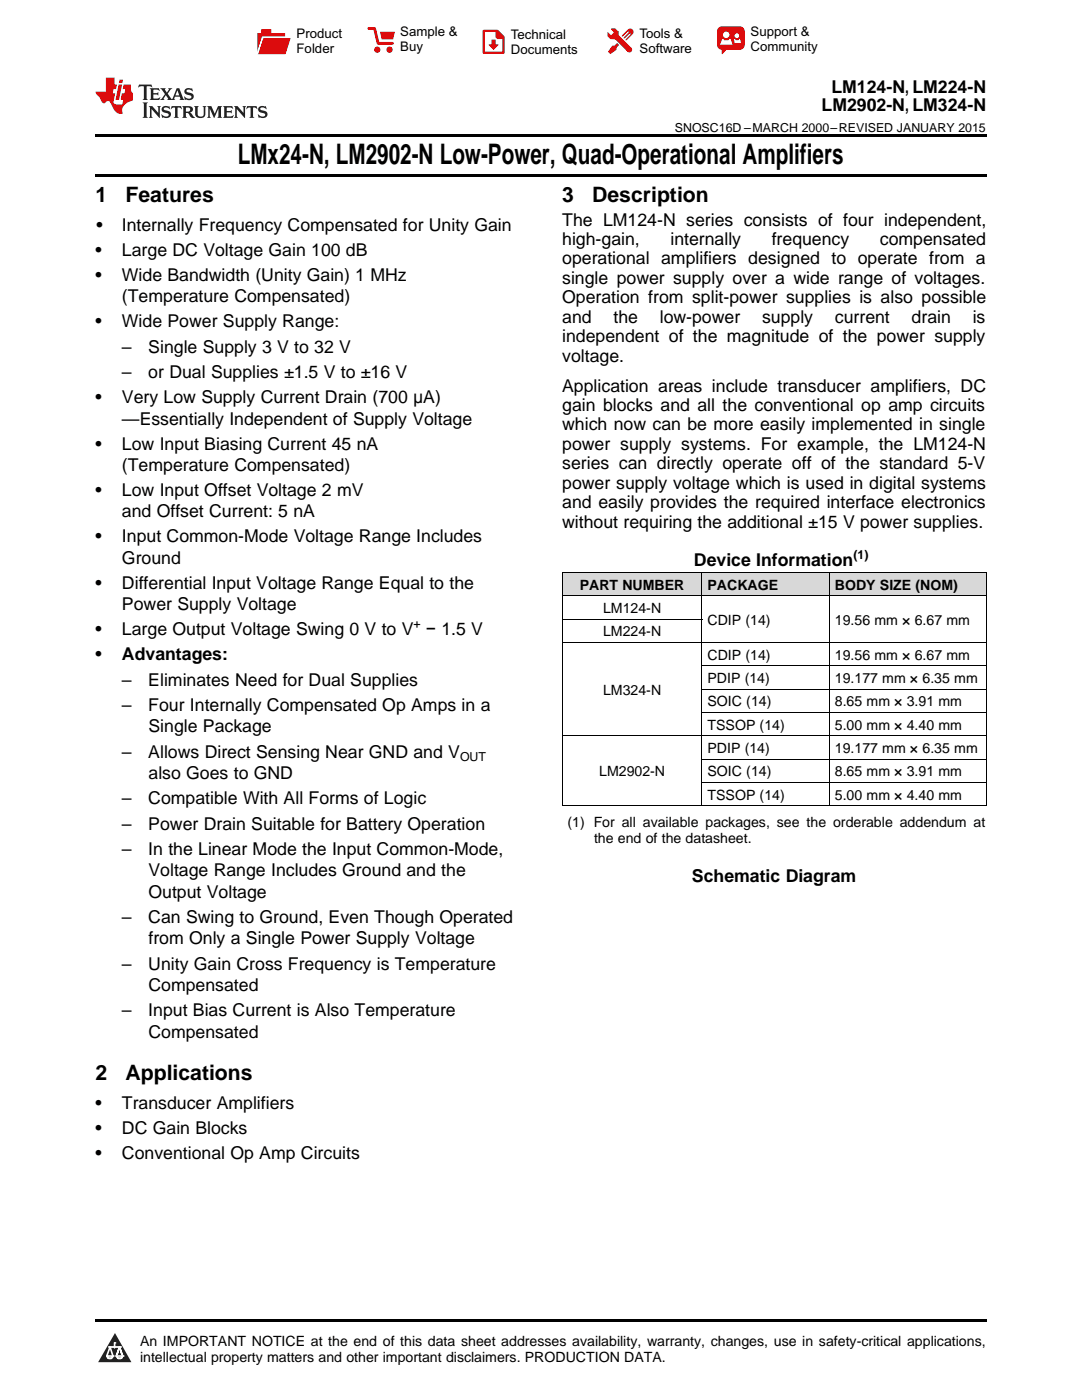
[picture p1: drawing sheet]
<svg xmlns="http://www.w3.org/2000/svg" width="216mm" height="279mm" viewBox="0 0 216 279" stroke-linecap="round" stroke-linejoin="round" font-family="sans-serif">
<defs><g id="words">
<text font-size="5.6" x="47.4" y="32.8">LMx24-N, LM2902-N Low-Power, Quad-Operational Amplifiers</text>
<g font-size="4.2">
<text x="19" y="40.4">1</text>
<text x="25" y="40.4">Features</text>
<text x="112.2" y="40.4">3</text>
<text x="118.2" y="40.4">Description</text>
<text x="19" y="215.5">2</text>
<text x="25" y="215.5">Applications</text>
</g>
<g font-size="3.5">
<text x="163.9" y="22.2">LM2902-N, LM324-N</text>
<text x="165.9" y="18.6">LM124-N, LM224-N</text>
<text x="19.2" y="46.1">•</text>
<text x="24.3" y="46.1">Internally Frequency Compensated for Unity Gain</text>
<text x="112.2" y="45">The LM124-N series consists of four independent,</text>
<text x="19" y="51.1">•</text>
<text x="24.3" y="51.1">Large DC Voltage Gain 100 dB</text>
<text x="112.2" y="48.9">high-gain,</text>
<text x="112.2" y="52.8">operational amplifiers designed to operate from a</text>
<text x="133.8" y="48.9">internally</text>
<text x="154" y="48.9">frequency</text>
<text x="175.6" y="48.9">compensated</text>
<text x="19" y="56.1">•</text>
<text x="24.3" y="56.1">Wide Bandwidth (Unity Gain) 1 MHz</text>
<text x="112.2" y="56.7">single power supply over a wide range of voltages.</text>
<text x="19" y="65.3">•</text>
<text x="24.3" y="60.3">(Temperature Compensated)</text>
<text x="24.3" y="65.3">Wide Power Supply Range:</text>
<text x="112.2" y="60.5">Operation from split-power supplies is also possible</text>
<text x="112.2" y="64.4">and</text>
<text x="122.4" y="64.4">the</text>
<text x="131.6" y="64.4">low-power</text>
<text x="152.1" y="64.4">supply</text>
<text x="166.6" y="64.4">current</text>
<text x="181.9" y="64.4">drain</text>
<text x="194.1" y="64.4">is</text>
<text x="24.3" y="70.4">–</text>
<text x="29.6" y="70.4">Single Supply 3 V to 32 V</text>
<text x="112.2" y="68.3">independent of the magnitude of the power supply</text>
<text x="24.3" y="75.5">–</text>
<text x="29.6" y="75.5">or Dual Supplies ±1.5 V to ±16 V</text>
<text x="112.2" y="72.2">voltage.</text>
<text x="19" y="80.5">•</text>
<text x="24.3" y="80.5">Very Low Supply Current Drain (700 μA)</text>
<text x="112.2" y="78.1">Application areas include transducer amplifiers, DC</text>
<text x="112.2" y="82">gain blocks and all the conventional op amp circuits</text>
<text x="19" y="89.7">•</text>
<text x="24.3" y="84.7">—Essentially Independent of Supply Voltage</text>
<text x="24.3" y="89.7">Low Input Biasing Current 45 nA</text>
<text x="112.2" y="85.9">which now can be more easily implemented in single</text>
<text x="112.2" y="89.8">power supply systems. For example, the LM124-N</text>
<text x="24.3" y="94">(Temperature Compensated)</text>
<text x="112.2" y="93.7">series can directly operate off of the standard 5-V</text>
<text x="19" y="99">•</text>
<text x="24.3" y="99">Low Input Offset Voltage 2 mV</text>
<text x="112.2" y="97.5">power supply voltage which is used in digital systems</text>
<text x="112.2" y="101.4">and easily provides the required interface electronics</text>
<text x="24.3" y="103.2">and Offset Current: 5 nA</text>
<text x="112.2" y="105.3">without requiring the additional ±15 V power supplies.</text>
<text x="19" y="108.2">•</text>
<text x="24.3" y="108.2">Input Common-Mode Voltage Range Includes</text>
<text x="24.3" y="112.5">Ground</text>
<text x="138.5" y="113">Device Information</text>
<text x="19" y="117.5">•</text>
<text x="24.3" y="117.5">Differential Input Voltage Range Equal to the</text>
<text x="24.3" y="121.7">Power Supply Voltage</text>
<text x="19" y="126.7">•</text>
<text x="19" y="131.7">•</text>
<text x="24.3" y="126.7">Large Output Voltage Swing 0 V to V</text>
<text x="24.3" y="131.7">Advantages:</text>
<text x="85" y="126.7">− 1.5 V</text>
<text x="24.3" y="136.8">–</text>
<text x="29.6" y="136.8">Eliminates Need for Dual Supplies</text>
<text x="24.3" y="141.9">–</text>
<text x="29.6" y="141.9">Four Internally Compensated Op Amps in a</text>
<text x="29.6" y="146.1">Single Package</text>
<text x="24.3" y="151.2">–</text>
<text x="29.6" y="151.2">Allows Direct Sensing Near GND and V</text>
<text x="29.6" y="155.4">also Goes to GND</text>
<text x="24.3" y="160.5">–</text>
<text x="29.6" y="160.5">Compatible With All Forms of Logic</text>
<text x="24.3" y="165.6">–</text>
<text x="29.6" y="165.6">Power Drain Suitable for Battery Operation</text>
<text x="24.3" y="170.7">–</text>
<text x="29.6" y="170.7">In the Linear Mode the Input Common-Mode,</text>
<text x="29.6" y="174.9">Voltage Range Includes Ground and the</text>
<text x="29.6" y="179.1">Output Voltage</text>
<text x="138.1" y="176">Schematic Diagram</text>
<text x="24.3" y="184.2">–</text>
<text x="29.6" y="184.2">Can Swing to Ground, Even Though Operated</text>
<text x="29.6" y="188.5">from Only a Single Power Supply Voltage</text>
<text x="24.3" y="193.5">–</text>
<text x="29.6" y="193.5">Unity Gain Cross Frequency is Temperature</text>
<text x="29.6" y="197.8">Compensated</text>
<text x="24.3" y="202.8">–</text>
<text x="29.6" y="202.8">Input Bias Current is Also Temperature</text>
<text x="29.6" y="207.1">Compensated</text>
<text x="19" y="221.2">•</text>
<text x="24.3" y="221.2">Transducer Amplifiers</text>
<text x="19" y="226.2">•</text>
<text x="24.3" y="226.2">DC Gain Blocks</text>
<text x="19" y="231.2">•</text>
<text x="24.3" y="231.2">Conventional Op Amp Circuits</text>
</g>
<g font-size="2.8">
<text x="115.7" y="117.7">PART NUMBER</text>
<text x="141.2" y="117.7">PACKAGE</text>
<text x="166.6" y="117.7">BODY SIZE (NOM)</text>
<text x="120.3" y="122.3">LM124-N</text>
<text x="141.2" y="124.7">CDIP (14)</text>
<text x="166.6" y="124.7">19.56 mm × 6.67 mm</text>
<text x="120.3" y="127">LM224-N</text>
<text x="141.2" y="131.7">CDIP (14)</text>
<text x="166.6" y="131.7">19.56 mm × 6.67 mm</text>
<text x="141.2" y="136.3">PDIP (14)</text>
<text x="166.6" y="136.3">19.177 mm × 6.35 mm</text>
<text x="120.3" y="138.6">LM324-N</text>
<text x="141.2" y="141">SOIC (14)</text>
<text x="166.6" y="141">8.65 mm × 3.91 mm</text>
<text x="141.2" y="145.6">TSSOP (14)</text>
<text x="166.6" y="145.6">5.00 mm × 4.40 mm</text>
<text x="119.6" y="154.9">LM2902-N</text>
<text x="141.2" y="150.3">PDIP (14)</text>
<text x="141.2" y="154.9">SOIC (14)</text>
<text x="166.6" y="150.3">19.177 mm × 6.35 mm</text>
<text x="166.6" y="154.9">8.65 mm × 3.91 mm</text>
<text x="141.2" y="159.6">TSSOP (14)</text>
<text x="166.6" y="159.6">5.00 mm × 4.40 mm</text>
<text x="113.2" y="165.1">(1) For all available packages, see the orderable addendum at</text>
<text x="118.5" y="168.3">the end of the datasheet.</text>
<text x="27.9" y="268.6">An IMPORTANT NOTICE at the end of this data sheet addresses availability, warranty, changes, use in safety-critical applications,</text>
<text x="27.9" y="271.8">intellectual property matters and other important disclaimers. PRODUCTION DATA.</text>
</g>
<g font-size="2.6">
<text x="59.2" y="7.6">Product</text>
<text x="59.2" y="10.6">Folder</text>
<text x="79.9" y="7.3">Sample &amp;</text>
<text x="79.9" y="10.2">Buy</text>
<text x="101.9" y="7.8">Technical</text>
<text x="101.9" y="10.8">Documents</text>
<text x="127.6" y="7.6">Tools &amp;</text>
<text x="127.6" y="10.6">Software</text>
<text x="149.8" y="7.2">Support &amp;</text>
<text x="149.8" y="10.2">Community</text>
</g>
<g font-size="2.5">
<text x="134.7" y="26.3">SNOSC16D –MARCH 2000–REVISED JANUARY 2015</text>
<text x="170.3" y="111.6">(1)</text>
<text x="82.5" y="125.3">+</text>
<text x="91.8" y="151.9">OUT</text>
</g>
</g></defs>
<g fill="#d8d8d8">
<path d="M112.2 114.3h27.9v4.7h-27.9z"/>
<path d="M140.1 114.3h25.4v4.7h-25.4z"/>
<path d="M165.5 114.3h31.3v4.7h-31.3z"/>
</g>
<path d="M22.9 266l3.3 5.9h-6.6z" fill="#231f20"/>
<path d="M21.3 270.6h1.2l-.3 .5h-.3a.53 .53 0 0 1-.6-.5z" fill-rule="evenodd" fill="#fff"/>
<path d="M21.3 270.6h1.2l-.3 .5h-.3a.53 .53 0 0 1-.6-.5z" fill="none" stroke="#231f20" stroke-width=".33"/>
<path d="M21.3 270.6l1.2 .1-.3 .4h-.5z" fill="none" stroke="#fff" stroke-width=".33"/>
<path d="M22.9 268.9h.1" fill="none" stroke="#fff" stroke-width=".33"/>
<path d="M22.9 268v.9z" fill="#fff"/>
<path d="M22.9 268v.9z" fill="none" stroke="#fff" stroke-width=".33"/>
<circle cx="22.9" cy="268" r=".16" fill="#fff"/>
<path d="M21.8 268.8h.1" fill="none" stroke="#fff" stroke-width=".33"/>
<path d="M21.8 268.8h2.2z" fill="#fff"/>
<path d="M21.8 268.8h2.2z" fill="none" stroke="#fff" stroke-width=".33"/>
<circle cx="24" cy="268.8" r=".16" fill="#fff"/>
<path d="M23.2 270.6h.1" fill="none" stroke="#fff" stroke-width=".33"/>
<path d="M23.8 268.8l-.6 1.8z" fill="#fff"/>
<path d="M23.8 268.8l-.6 1.8z" fill="none" stroke="#fff" stroke-width=".33"/>
<path d="M23.8 268.8l.7 1.8z" fill="#fff"/>
<path d="M23.8 268.8l.7 1.8z" fill="none" stroke="#fff" stroke-width=".33"/>
<path d="M24.4 270.6h.1" fill="none" stroke="#fff" stroke-width=".33"/>
<circle cx="21.3" cy="270.6" r=".16" fill="#fff"/>
<path d="M22 268.8l-.7 1.8z" fill="#fff"/>
<path d="M22 268.8l-.7 1.8z" fill="none" stroke="#fff" stroke-width=".33"/>
<path d="M22 268.8l.5 1.8z" fill="#fff"/>
<path d="M22 268.8l.5 1.8z" fill="none" stroke="#fff" stroke-width=".33"/>
<circle cx="22.5" cy="270.6" r=".16" fill="#fff"/>
<path d="M23.3 270.6h1.2a.63 .63 0 0 1-.6 .5 .63 .63 0 0 1-.6-.5z" fill-rule="evenodd" fill="#fff"/>
<path d="M23.3 270.6h1.2a.63 .63 0 0 1-.6 .5 .63 .63 0 0 1-.6-.5z" fill="none" stroke="#231f20" stroke-width=".33"/>
<path d="M23.3 270.6h1.2l-.4 .5h-.5z" fill="none" stroke="#fff" stroke-width=".33"/>
<path d="M23.2 270.6h.1" fill="none" stroke="#fff" stroke-width=".33"/>
<circle cx="24.5" cy="270.6" r=".16" fill="#fff"/>
<path d="M19 34.8h177.8v.5h-177.8zM19 26.8h177.8v.6h-177.8zM112.2 160.8l.1 .1zM165.4 160.8l.1 .1zM196.7 160.8l.1 .1zM19 263.2h177.8v.5h-177.8z" fill="#000"/>
<g fill="none" stroke="#000" stroke-width=".2">
<path d="M112.2 118.9h84.6M112.2 114.2h84.6M112.2 114.3v46.6M140.1 114.3v46.6M165.5 114.3v46.6M196.8 114.3v46.6M112.2 128.2h84.6M112.2 123.6h27.9M140.1 137.5h56.7M140.1 132.9h56.7M112.2 146.8h84.6M140.1 156.2h56.7"/>
<path d="M140.1 151.5h56.7M140.1 142.2h56.7M112.2 160.8h84.6"/>
</g>
<path d="M27.7 16.9l-.1 .6 .6-.3h.5v.2v2.2l-.2 .4h1l-.2-.4v-2.2v-.2h.5l.6 .3-.2-.6zM29.9 17.6l.2 .4v1.6l-.2 .4h1.9l.1-.6a1.09 1.09 0 0 1-1.3 .1v-.6h.6l.4 .2v-.7l-.2 .2h-.8v-.6l.2-.1a1.01 1.01 0 0 1 1 .3l-.1-.6zM32 17.6l.9 1.2-1 1.2h.9l-.2-.3 .5-.7 .5 .7-.3 .3h1.7l-.2-.3 .1-.4h1l.1 .4-.2 .3h1l-.3-.4-.7-2h-.5l-1 2.2-.8-1.1 .9-1.1h-.9l.2 .2-.4 .7-.4-.7 .2-.2zM35.4 18l.4 1h-.8zM37 17.7a.66 .66 0 0 0-.2 .8 .66 .66 0 0 0 .6 .4l.7 .2 .1 .2a.8 .8 0 0 1-.7 .4 .8 .8 0 0 1-.7-.5l.1 .8 .2-.2a.94 .94 0 0 0 1.1 .1 .94 .94 0 0 0 .4-.9 1.48 1.48 0 0 0-1.3-.6v-.4a1.1 1.1 0 0 1 1.2 .2l-.2-.6-.2 .1-.5-.1zM28.5 20.4l.2 .4v2.3l-.2 .4h1l-.2-.4v-2.3l.2-.4zM29.7 21.2l.2 .4v1.5l-.2 .4h.8l-.3-.4 .1-1.3 1.6 1.8v-2l.2-.4h-.7l.2 .2v1.1l-1.2-1.3zM32.5 21.3a.66 .66 0 0 0-.2 .8 .66 .66 0 0 0 .6 .4l.6 .2 .2 .2a.8 .8 0 0 1-.8 .4 .8 .8 0 0 1-.7-.5l.2 .7 .2-.1a.94 .94 0 0 0 1 .1 .94 .94 0 0 0 .5-1 1.47 1.47 0 0 0-1.3-.6l-.1-.3a1.1 1.1 0 0 1 1.3 .2l-.2-.6-.2 .1-.5-.2zM34.3 21.2l-.2 .6a.64 .64 0 0 1 .8-.3v1.6l-.2 .4h1l-.3-.4 .1-1.6a.66 .66 0 0 1 .8 .3l-.2-.6zM36.3 21.2l.3 .4v1.5l-.3 .4h1l-.2-.2v-.7h.5l.1 .1a.8 .8 0 0 0 1.2 .7l-1-1a.62 .62 0 0 0 .6-.5 .62 .62 0 0 0-.6-.7zM37.1 21.5h.1a.48 .48 0 0 1 .6 0 .48 .48 0 0 1 .1 .6l-.2 .1-.6 .1zM38.7 21.2l.2 .2a2.29 2.29 0 0 0 .4 2 1.05 1.05 0 0 0 1.7-.7v-1.3l.2-.2h-.8l.2 .4v1.1a.61 .61 0 0 1-.6 .6 .61 .61 0 0 1-.6-.6v-1.1l.3-.4zM41.3 21.2l.3 .4v1.5l-.3 .4h.8l-.2-.4v-1.4l.8 1.9 .9-1.9v1.4l-.2 .4h.9l-.2-.4v-1.5l.2-.4h-.8l-.7 1.5-.6-1.5zM44.5 21.2l.2 .4v1.5l-.2 .4h1.9l.2-.6a1.1 1.1 0 0 1-1.4 .2v-.7h.6l.4 .2v-.6l-.2 .1-.8 .1v-.6l.2-.1a1.02 1.02 0 0 1 1.1 .2l-.2-.5zM46.7 21.2l.2 .4v1.5l-.2 .4h.8l-.3-.4 .1-1.3 1.6 1.8v-2l.2-.4h-.7l.2 .2v1.1l-1.2-1.3zM49.3 21.2l-.1 .6a.64 .64 0 0 1 .8-.3v1.6l-.3 .4h1l-.2-.4v-1.6a.66 .66 0 0 1 .8 .3l-.1-.6zM51.7 21.3a.66 .66 0 0 0-.2 .7 .66 .66 0 0 0 .7 .5l.6 .2 .1 .2a.8 .8 0 0 1-.7 .4 .8 .8 0 0 1-.7-.5l.1 .7 .2-.1a.94 .94 0 0 0 1.1 .1 .94 .94 0 0 0 .4-1 1.48 1.48 0 0 0-1.2-.6l-.1-.3a1.1 1.1 0 0 1 1.2 .2l-.2-.6-.1 .1-.6-.2z" fill="#231f20"/>
<path d="M21.1 15.5v2.8h-2v.4l.9 .9a.96 .96 0 0 0 1 1 .59 .59 0 0 1 .5-.4 .59 .59 0 0 1 .5 .3l.4 .8a1.61 1.61 0 0 0 2.1 1.3 1.63 1.63 0 0 1 1.1-2.2l.9-.3v-1.5a1.6 1.6 0 0 1-.4-1.7h-1.4l-.2 .9h.5l-.2 .8h-.5l-.2 1v.3h.5l-.2 .9h-.7a.74 .74 0 0 1-1-.6l.3-1.6h-.5l.2-.8h.5l.1-.9h-.4v-1.4zM23.7 16.9l-.7 3h.8l.6-3zM23.8 15.9l-.1 .7h.7l.2-.7z" fill="#ee1d23"/>
<g fill="#d60000">
<path d="M52.1 5.8h2v.8h2.8v4.2h-5.5v-4.2h.7z" fill-rule="evenodd"/>
<path d="M52.4 7.5h5.6l-1 3.3h-5.6z" fill-rule="evenodd"/>
</g>
<path d="M52.4 7.4h5.7l-.1 .1h-5.5l-1.1 3.3z" fill-rule="evenodd" fill="#fff"/>
<path d="M52.4 7.4h5.7l-.1 .1h-5.5l-1.1 3.3z" fill="none" stroke="#fff" stroke-width=".2"/>
<path d="M73.6 5.7h1.1l.7 2.9h2.9" fill="none" stroke="#d60000" stroke-width=".55"/>
<g fill="#d60000">
<path d="M75.8 6.3h3l-.4 1.6h-2.2z" fill-rule="evenodd"/>
<circle cx="75.3" cy="9.9" r=".62"/>
<circle cx="77.7" cy="9.9" r=".62"/>
</g>
<path d="M96.5 6.2h2.7l1.3 1.2v3.1h-4z" fill="none" stroke="#d60000" stroke-width=".44"/>
<g fill="#d60000">
<path d="M98.1 7.9h.8v1h.5l-.9 1.1-1-1v-.1h.6z" fill-rule="evenodd"/>
<path d="M98.9 6.2h.3l1.3 1.2v.4h-1.3l-.3-.4z" fill-rule="evenodd"/>
<path d="M121.9 5.7h.8l.7 .6 .1 .7 2.5 2.5-.8 .8-2.3-2.3-1.1-.2-.6-.6v-.8l.7 .6 .5-.4v-.2l-.5-.5z" fill-rule="evenodd"/>
<path d="M122.2 9.1h.4l.5-.5 .4 .4-.5 .5v.4l-1.2 .9-.5-.5z" fill-rule="evenodd"/>
<path d="M125.3 5.9a.67 .67 0 0 1 .9 0 .67 .67 0 0 1 0 .9z" fill-rule="evenodd"/>
<path d="M125.3 5.9l.9 .9-1.2 1.2h-.2v-.2l1-.9v-.2h-.2l-.9 1h-.2v-.2l.9-1 .1-.2h-.3l-.9 1h-.2v-.2z" fill-rule="evenodd"/>
<circle cx="125.6" cy="9.9" r=".54"/>
</g>
<path d="M123.3 6.3v.7" fill="none" stroke="#d60000" stroke-width=".2"/>
<g fill="#d60000">
<path d="M143.4 5.5l.6-.2h3.6a.95 .95 0 0 1 1 .9v2.8a.95 .95 0 0 1-1 .9h-3.6a.95 .95 0 0 1-.9-.9v-2.8z" fill-rule="evenodd"/>
<path d="M144 9.9h.9l-.7 .9h-.2z" fill-rule="evenodd"/>
</g>
<g fill="#fff">
<path d="M146.6 8.6h1.3z"/>
<path d="M144.1 7.8h.3l.1 .2h.8l.2-.2h.3l.4 1.1h-2.5z" fill-rule="evenodd"/>
<path d="M146.4 7.8h.3l.1 .2h.5l.2-.2h.2l.2 .8h-1.3z" fill-rule="evenodd"/>
<circle cx="144.9" cy="6.9" r=".65"/>
<circle cx="147" cy="7.1" r=".48"/>
</g>
<use href="#words"/>
</svg>
